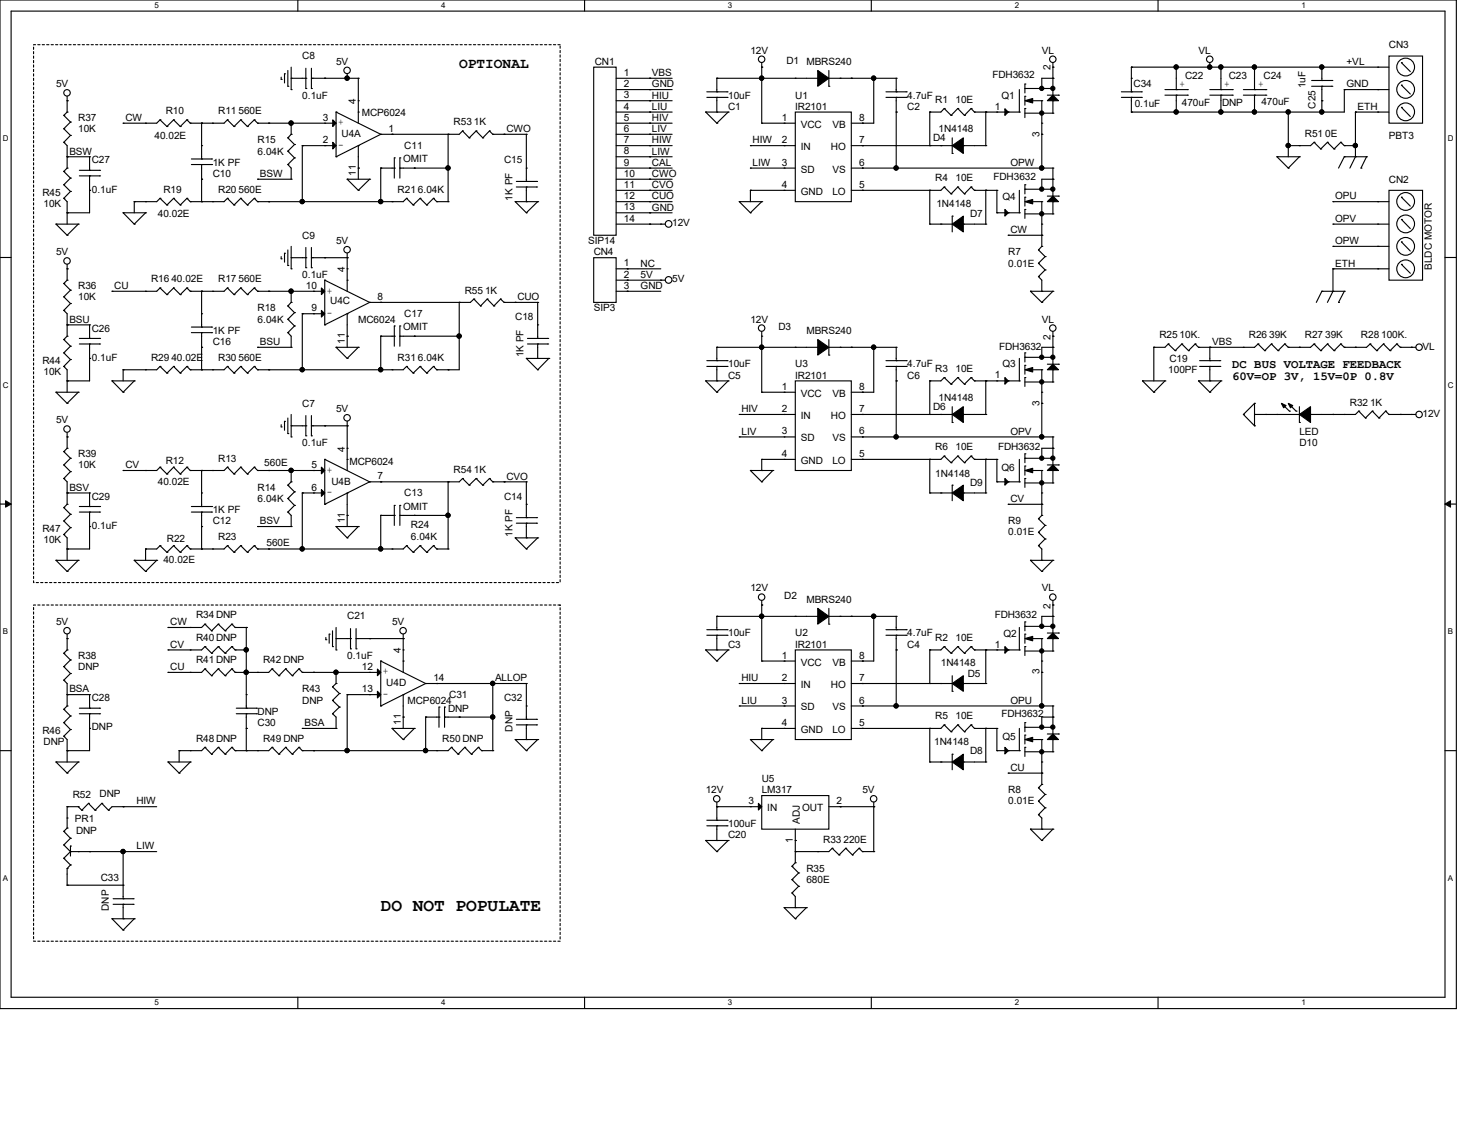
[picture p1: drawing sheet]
<svg xmlns="http://www.w3.org/2000/svg" width="279mm" height="216mm" viewBox="0 0 279 216" stroke-linecap="round" stroke-linejoin="round" font-family="sans-serif">
<defs><g id="words">
<text font-size="3.4" x="72.5" y="173.5">DO NOT POPULATE</text>
<text font-size="2.8" x="87.5" y="13">OPTIONAL</text>
<g font-size="2.3">
<text x="234.7" y="70.1">DC BUS VOLTAGE FEEDBACK</text>
<text x="234.7" y="72.3">60V=OP 3V, 15V=0P 0.8V</text>
</g>
<g font-size="1.9">
<text x="57.6" y="11.3">C8</text>
<text x="142.9" y="10.2">12V</text>
<text x="198.4" y="10.2">VL</text>
<text x="228.3" y="10.2">VL</text>
<text x="264.5" y="9.1">CN3</text>
<text x="10.7" y="16.6">5V</text>
<text x="64" y="12.4">5V</text>
<text x="113.3" y="12.4">CN1</text>
<text x="118.8" y="14.4">1</text>
<text x="118.8" y="16.6">2</text>
<text x="124.2" y="16.6">GND</text>
<text x="124.2" y="14.5">VBS</text>
<text x="149.8" y="12.2">D1</text>
<text x="153.6" y="12.4">MBRS240</text>
<text x="189" y="14.9">FDH3632</text>
<text x="200.1" y="13.4" transform="rotate(-90 200.1 13.4)">2</text>
<text x="215.9" y="16.6">C34</text>
<text x="224.7" y="16.6">+</text>
<text x="225.7" y="15.1">C22</text>
<text x="233.2" y="16.6">+</text>
<text x="234" y="15.1">C23</text>
<text x="239.6" y="16.6">+</text>
<text x="240.7" y="15.1">C24</text>
<text x="248.6" y="16.8" transform="rotate(-90 248.6 16.8)">1uF</text>
<text x="256.5" y="12.4">+VL</text>
<text x="256.5" y="16.6">GND</text>
<text x="14.9" y="23">R37</text>
<text x="23.9" y="23">CW</text>
<text x="31.6" y="21.7">R10</text>
<text x="41.6" y="21.7">R11 560E</text>
<text x="57.6" y="18.8">0.1uF</text>
<text x="61.5" y="23">3</text>
<text x="64.4" y="23.9">+</text>
<text x="67.8" y="19.9" transform="rotate(-90 67.8 19.9)">4</text>
<text x="68.9" y="22.1">MCP6024</text>
<text x="86.4" y="23.9">R53 1K</text>
<text x="118.8" y="18.7">3</text>
<text x="118.8" y="20.9">4</text>
<text x="118.8" y="23">5</text>
<text x="124.2" y="18.8">HIU</text>
<text x="124.2" y="20.9">LIU</text>
<text x="124.2" y="23">HIV</text>
<text x="138.7" y="20.9">C1</text>
<text x="138.7" y="18.8">10uF</text>
<text x="148.9" y="23">1</text>
<text x="151.5" y="18.8">U1</text>
<text x="151.5" y="20.9">IR2101</text>
<text x="163.6" y="23">8</text>
<text x="172.8" y="20.9">C2</text>
<text x="172.8" y="18.8">4.7uF</text>
<text x="178.1" y="19.6">R1</text>
<text x="182" y="19.6">10E</text>
<text x="189.5" y="20.9">1</text>
<text x="190.7" y="18.8">Q1</text>
<text x="216.1" y="20.4">0.1uF</text>
<text x="225.1" y="20.2">470uF</text>
<text x="232.8" y="20.2">DNP</text>
<text x="240.2" y="20">470uF</text>
<text x="250.5" y="20.7" transform="rotate(-90 250.5 20.7)">C25</text>
<text x="258.6" y="20.9">ETH</text>
<text x="13.2" y="29.4">BSW</text>
<text x="14.9" y="25.1">10K</text>
<text x="29.4" y="26.4">40.02E</text>
<text x="49.1" y="27.3">R15</text>
<text x="49.1" y="29.4">6.04K</text>
<text x="61.5" y="27.3">2</text>
<text x="64.4" y="28.2">-</text>
<text x="65.1" y="26">U4A</text>
<text x="74" y="25.1">1</text>
<text x="77" y="28.4">C11</text>
<text x="96.4" y="25.1">CWO</text>
<text x="118.8" y="25.1">6</text>
<text x="118.8" y="27.3">7</text>
<text x="118.8" y="29.4">8</text>
<text x="124.2" y="25.1">LIV</text>
<text x="124.2" y="27.3">HIW</text>
<text x="124.2" y="29.4">LIW</text>
<text x="143.3" y="27.3">HIW</text>
<text x="148.9" y="27.3">2</text>
<text x="152.5" y="24.3">VCC</text>
<text x="152.5" y="28.6">IN</text>
<text x="158.2" y="28.6">HO</text>
<text x="158.5" y="24.3">VB</text>
<text x="163.6" y="27.3">7</text>
<text x="177.7" y="26.8">D4</text>
<text x="178.8" y="25.1">1N4148</text>
<text x="198" y="26" transform="rotate(-90 198 26)">3</text>
<text x="248.5" y="26">R51 0E</text>
<text x="264.5" y="26.4">PBT3</text>
<text x="17.5" y="31.1">C27</text>
<text x="40.5" y="33.7">C10</text>
<text x="40.5" y="31.5">1K PF</text>
<text x="49.5" y="33.7">BSW</text>
<text x="67.8" y="33.4" transform="rotate(-90 67.8 33.4)">11</text>
<text x="76.8" y="30.9">OMIT</text>
<text x="96" y="31.1">C15</text>
<text x="118.8" y="31.5">9</text>
<text x="118.8" y="33.7">10</text>
<text x="118.8" y="35.8">11</text>
<text x="124.2" y="31.6">CAL</text>
<text x="124.2" y="33.7">CWO</text>
<text x="124.2" y="35.8">CVO</text>
<text x="143.3" y="31.6">LIW</text>
<text x="148.9" y="31.5">3</text>
<text x="148.9" y="35.8">4</text>
<text x="152.5" y="32.9">SD</text>
<text x="158.5" y="32.9">VS</text>
<text x="163.6" y="35.8">5</text>
<text x="163.6" y="31.5">6</text>
<text x="178.1" y="34.5">R4</text>
<text x="182" y="34.5">10E</text>
<text x="189.2" y="34.3">FDH3632</text>
<text x="192.4" y="31.6">OPW</text>
<text x="264.5" y="34.8">CN2</text>
<text x="8.1" y="37.3">R45</text>
<text x="8.3" y="39.5">10K</text>
<text x="17.5" y="36.7">0.1uF</text>
<text x="30.1" y="41.4">40.02E</text>
<text x="31.1" y="36.7">R19</text>
<text x="41.6" y="36.7">R20 560E</text>
<text x="75.7" y="36.7">R21 6.04K</text>
<text x="97.6" y="38.2" transform="rotate(-90 97.6 38.2)">1K PF</text>
<text x="118.8" y="37.9">12</text>
<text x="118.8" y="40">13</text>
<text x="124.2" y="38">CUO</text>
<text x="124.2" y="40.1">GND</text>
<text x="152.5" y="37.1">GND</text>
<text x="158.5" y="37.1">LO</text>
<text x="178.4" y="39.5">1N4148</text>
<text x="184.7" y="41.4">D7</text>
<text x="190.9" y="38.1">Q4</text>
<text x="254.3" y="38">OPU</text>
<text x="57.6" y="45.4">C9</text>
<text x="64" y="46.5">5V</text>
<text x="112" y="46.5">SIP14</text>
<text x="118.8" y="42.2">14</text>
<text x="128" y="43.1">12V</text>
<text x="192.4" y="44.4">CW</text>
<text x="254.3" y="42.2">OPV</text>
<text x="254.3" y="46.5">OPW</text>
<text x="10.7" y="48.6">5V</text>
<text x="28.8" y="53.7">R16 40.02E</text>
<text x="41.6" y="53.7">R17 560E</text>
<text x="57.6" y="52.9">0.1uF</text>
<text x="65.7" y="51.9" transform="rotate(-90 65.7 51.9)">4</text>
<text x="113.1" y="48.6">CN4</text>
<text x="118.8" y="50.7">1</text>
<text x="118.8" y="52.9">2</text>
<text x="122" y="50.8">NC</text>
<text x="122" y="52.9">5V</text>
<text x="128" y="53.7">5V</text>
<text x="192" y="48.6">R7</text>
<text x="192" y="50.8">0.01E</text>
<text x="254.3" y="50.8">ETH</text>
<text x="272.7" y="51.4" transform="rotate(-90 272.7 51.4)">BLDC MOTOR</text>
<text x="14.9" y="55">R36</text>
<text x="14.9" y="57.2">10K</text>
<text x="21.8" y="55">CU</text>
<text x="49.1" y="59.3">R18</text>
<text x="58.3" y="55">10</text>
<text x="59.3" y="59.3">9</text>
<text x="62.3" y="55.9">+</text>
<text x="62.9" y="57.8">U4C</text>
<text x="71.9" y="57.1">8</text>
<text x="88.5" y="55.9">R55 1K</text>
<text x="98.6" y="57.2">CUO</text>
<text x="113.1" y="59.3">SIP3</text>
<text x="118.8" y="55">3</text>
<text x="122" y="55">GND</text>
<text x="13.2" y="61.4">BSU</text>
<text x="17.5" y="63.1">C26</text>
<text x="40.5" y="65.7">C16</text>
<text x="40.5" y="63.5">1K PF</text>
<text x="49.1" y="61.4">6.04K</text>
<text x="49.5" y="65.7">BSU</text>
<text x="62.3" y="60.2">-</text>
<text x="65.7" y="65.4" transform="rotate(-90 65.7 65.4)">11</text>
<text x="68.2" y="61.4">MC6024</text>
<text x="76.8" y="62.9">OMIT</text>
<text x="77" y="60.4">C17</text>
<text x="98.1" y="61">C18</text>
<text x="142.9" y="61.4">12V</text>
<text x="148.3" y="62.9">D3</text>
<text x="153.6" y="63.5">MBRS240</text>
<text x="198.4" y="61.4">VL</text>
<text x="200.1" y="64.6" transform="rotate(-90 200.1 64.6)">2</text>
<text x="220.8" y="64.4">R25 10K.</text>
<text x="230.8" y="65.7">VBS</text>
<text x="237.9" y="64.4">R26 39K</text>
<text x="248.5" y="64.4">R27 39K</text>
<text x="259.2" y="64.4">R28 100K.</text>
<text x="8.1" y="69.3">R44</text>
<text x="8.3" y="71.5">10K</text>
<text x="17.5" y="68.7">0.1uF</text>
<text x="28.8" y="68.7">R29 40.02E</text>
<text x="41.6" y="68.7">R30 560E</text>
<text x="75.7" y="68.7">R31 6.04K</text>
<text x="99.7" y="68" transform="rotate(-90 99.7 68)">1K PF</text>
<text x="138.7" y="69.9">10uF</text>
<text x="151.5" y="69.9">U3</text>
<text x="172.8" y="69.9">4.7uF</text>
<text x="178.1" y="70.8">R3</text>
<text x="182" y="70.8">10E</text>
<text x="190.3" y="66.5">FDH3632</text>
<text x="190.9" y="69.9">Q3</text>
<text x="222.5" y="71">100PF</text>
<text x="222.7" y="68.9">C19</text>
<text x="270.9" y="66.5">VL</text>
<text x="57.6" y="77.4">C7</text>
<text x="138.7" y="72.1">C5</text>
<text x="148.9" y="74.2">1</text>
<text x="151.5" y="72.1">IR2101</text>
<text x="152.5" y="75.5">VCC</text>
<text x="158.5" y="75.5">VB</text>
<text x="163.6" y="74.2">8</text>
<text x="172.8" y="72.1">C6</text>
<text x="178.8" y="76.4">1N4148</text>
<text x="189.5" y="72.1">1</text>
<text x="198" y="77.2" transform="rotate(-90 198 77.2)">3</text>
<text x="257.1" y="77.2">R32 1K</text>
<text x="10.7" y="80.6">5V</text>
<text x="64" y="78.5">5V</text>
<text x="141.2" y="78.5">HIV</text>
<text x="141.2" y="82.8">LIV</text>
<text x="148.9" y="78.4">2</text>
<text x="148.9" y="82.7">3</text>
<text x="152.5" y="79.8">IN</text>
<text x="158.2" y="79.8">HO</text>
<text x="163.6" y="82.7">6</text>
<text x="163.6" y="78.4">7</text>
<text x="177.7" y="78.1">D6</text>
<text x="192.4" y="82.8">OPV</text>
<text x="247.5" y="82.8">LED</text>
<text x="270.9" y="79.3">12V</text>
<text x="14.9" y="87">R39</text>
<text x="14.9" y="89.2">10K</text>
<text x="23.9" y="89.2">CV</text>
<text x="31.6" y="88.3">R12</text>
<text x="41.6" y="87.9">R13</text>
<text x="50.3" y="88.7">560E</text>
<text x="57.6" y="84.9">0.1uF</text>
<text x="59.3" y="89.1">5</text>
<text x="65.7" y="86" transform="rotate(-90 65.7 86)">4</text>
<text x="66.5" y="88.5">MCP6024</text>
<text x="148.9" y="87">4</text>
<text x="152.5" y="84">SD</text>
<text x="152.5" y="88.3">GND</text>
<text x="158.5" y="88.3">LO</text>
<text x="158.5" y="84">VS</text>
<text x="163.6" y="87">5</text>
<text x="178.1" y="85.7">R6</text>
<text x="182" y="85.7">10E</text>
<text x="190.1" y="85.7">FDH3632</text>
<text x="190.7" y="89.6">Q6</text>
<text x="247.5" y="84.9">D10</text>
<text x="13.2" y="93.4">BSV</text>
<text x="17.5" y="95.1">C29</text>
<text x="30.1" y="92.4">40.02E</text>
<text x="49.1" y="93.4">R14</text>
<text x="49.1" y="95.5">6.04K</text>
<text x="59.3" y="93.4">6</text>
<text x="62.3" y="94.3">-</text>
<text x="62.3" y="90">+</text>
<text x="63.1" y="92.4">U4B</text>
<text x="71.9" y="91.3">7</text>
<text x="77" y="94.5">C13</text>
<text x="86.4" y="90">R54 1K</text>
<text x="96" y="95.1">C14</text>
<text x="96.4" y="91.3">CVO</text>
<text x="178.1" y="90.8">1N4148</text>
<text x="184.7" y="92.6">D9</text>
<text x="192.4" y="95.6">CV</text>
<text x="8.1" y="101.3">R47</text>
<text x="17.5" y="100.7">0.1uF</text>
<text x="40.5" y="99.8">C12</text>
<text x="40.5" y="97.7">1K PF</text>
<text x="49.5" y="99.8">BSV</text>
<text x="65.7" y="99.6" transform="rotate(-90 65.7 99.6)">11</text>
<text x="76.8" y="97">OMIT</text>
<text x="78.3" y="100.5">R24</text>
<text x="192" y="99.8">R9</text>
<text x="192" y="101.9">0.01E</text>
<text x="8.3" y="103.5">10K</text>
<text x="31.1" y="107.3">40.02E</text>
<text x="31.8" y="103.3">R22</text>
<text x="41.6" y="102.8">R23</text>
<text x="50.8" y="103.9">560E</text>
<text x="78.3" y="102.8">6.04K</text>
<text x="97.6" y="102.2" transform="rotate(-90 97.6 102.2)">1K PF</text>
<text x="142.9" y="112.6">12V</text>
<text x="198.4" y="112.6">VL</text>
<text x="10.7" y="119">5V</text>
<text x="32.4" y="119">CW</text>
<text x="37.3" y="117.7">R34 DNP</text>
<text x="66.1" y="117.9">C21</text>
<text x="74.7" y="119">5V</text>
<text x="149.4" y="114.1">D2</text>
<text x="153.6" y="114.8">MBRS240</text>
<text x="189.4" y="117.7">FDH3632</text>
<text x="200.1" y="115.9" transform="rotate(-90 200.1 115.9)">2</text>
<text x="14.9" y="125.4">R38</text>
<text x="32.4" y="123.3">CV</text>
<text x="37.3" y="122">R40 DNP</text>
<text x="66.1" y="125.4">0.1uF</text>
<text x="76.3" y="124.4" transform="rotate(-90 76.3 124.4)">4</text>
<text x="138.7" y="123.3">C3</text>
<text x="138.7" y="121.2">10uF</text>
<text x="148.9" y="125.4">1</text>
<text x="151.5" y="121.2">U2</text>
<text x="151.5" y="123.3">IR2101</text>
<text x="163.6" y="125.4">8</text>
<text x="172.8" y="123.3">C4</text>
<text x="172.8" y="121.2">4.7uF</text>
<text x="178.1" y="122">R2</text>
<text x="182" y="122">10E</text>
<text x="189.5" y="123.3">1</text>
<text x="191.1" y="121.4">Q2</text>
<text x="13.2" y="131.8">BSA</text>
<text x="14.9" y="127.6">DNP</text>
<text x="32.4" y="127.6">CU</text>
<text x="37.3" y="126.3">R41 DNP</text>
<text x="50.1" y="126.3">R42 DNP</text>
<text x="57.6" y="131.8">R43</text>
<text x="68.9" y="127.6">12</text>
<text x="68.9" y="131.8">13</text>
<text x="72.9" y="128.4">+</text>
<text x="73.6" y="130.6">U4D</text>
<text x="82.6" y="129.7">14</text>
<text x="94.3" y="129.7">ALLOP</text>
<text x="141.2" y="129.7">HIU</text>
<text x="148.9" y="129.7">2</text>
<text x="152.5" y="126.7">VCC</text>
<text x="152.5" y="131">IN</text>
<text x="158.2" y="131">HO</text>
<text x="158.5" y="126.7">VB</text>
<text x="163.6" y="129.7">7</text>
<text x="179.2" y="126.7">1N4148</text>
<text x="184.3" y="128.8">D5</text>
<text x="198" y="128.4" transform="rotate(-90 198 128.4)">3</text>
<text x="17.5" y="133.5">C28</text>
<text x="49.1" y="136.1">DNP</text>
<text x="57.6" y="133.9">DNP</text>
<text x="72.9" y="132.7">-</text>
<text x="77.6" y="133.9">MCP6024</text>
<text x="85.3" y="135.5">DNP</text>
<text x="85.6" y="132.9">C31</text>
<text x="96" y="133.5">C32</text>
<text x="141.2" y="134">LIU</text>
<text x="148.9" y="133.9">3</text>
<text x="152.5" y="135.3">SD</text>
<text x="158.5" y="135.3">VS</text>
<text x="163.6" y="133.9">6</text>
<text x="178.1" y="137">R5</text>
<text x="182" y="137">10E</text>
<text x="190.7" y="136.5">FDH3632</text>
<text x="192.4" y="134">OPU</text>
<text x="8.1" y="139.7">R46</text>
<text x="8.3" y="141.9">DNP</text>
<text x="17.5" y="139.1">DNP</text>
<text x="37.3" y="141.2">R48 DNP</text>
<text x="49.1" y="138.2">C30</text>
<text x="50.1" y="141.2">R49 DNP</text>
<text x="58" y="138.3">BSA</text>
<text x="76.3" y="138" transform="rotate(-90 76.3 138)">11</text>
<text x="84.2" y="141.2">R50 DNP</text>
<text x="97.6" y="139.3" transform="rotate(-90 97.6 139.3)">DNP</text>
<text x="148.9" y="138.2">4</text>
<text x="152.5" y="139.5">GND</text>
<text x="158.5" y="139.5">LO</text>
<text x="163.6" y="138.2">5</text>
<text x="177.9" y="141.9">1N4148</text>
<text x="184.7" y="143.6">D8</text>
<text x="190.9" y="140.8">Q5</text>
<text x="145.1" y="148.9">U5</text>
<text x="192.4" y="146.8">CU</text>
<text x="13.8" y="151.9">R52</text>
<text x="19" y="151.7">DNP</text>
<text x="26" y="153.2">HIW</text>
<text x="134.4" y="151">12V</text>
<text x="142.5" y="153.1">3</text>
<text x="145.1" y="151">LM317</text>
<text x="146.1" y="154.4">IN</text>
<text x="152.8" y="154.4">OUT</text>
<text x="159.3" y="153.1">2</text>
<text x="164.3" y="151">5V</text>
<text x="192" y="151">R8</text>
<text x="192" y="153.2">0.01E</text>
<text x="14.3" y="156.6">PR1</text>
<text x="14.5" y="158.7">DNP</text>
<text x="26" y="161.7">LIW</text>
<text x="138.7" y="159.6">C20</text>
<text x="138.7" y="157.4">100uF</text>
<text x="151" y="160.4" transform="rotate(-90 151 160.4)">1</text>
<text x="152.4" y="156.8" transform="rotate(-90 152.4 156.8)">ADJ</text>
<text x="156.8" y="160.4">R33 220E</text>
<text x="19.2" y="167.7">C33</text>
<text x="153.6" y="165.9">R35</text>
<text x="20.7" y="173.4" transform="rotate(-90 20.7 173.4)">DNP</text>
<text x="153.6" y="168.1">680E</text>
</g>
<g font-size="1.5">
<text x="29.4" y="1.6">5</text>
<text x="84" y="1.6">4</text>
<text x="138.6" y="1.6">3</text>
<text x="193.3" y="1.6">2</text>
<text x="247.9" y="1.6">1</text>
<text x=".6" y="26.9">D</text>
<text x="275.8" y="26.9">D</text>
<text x=".6" y="73.8">C</text>
<text x="275.8" y="73.8">C</text>
<text x=".6" y="120.8">B</text>
<text x="275.8" y="120.8">B</text>
<text x=".6" y="167.7">A</text>
<text x="275.8" y="167.7">A</text>
<text x="29.4" y="191.4">5</text>
<text x="84" y="191.4">4</text>
<text x="138.6" y="191.4">3</text>
<text x="193.3" y="191.4">2</text>
<text x="247.9" y="191.4">1</text>
</g>
</g></defs>
<path d="M0 0h277.4v192h-277.4zM2.1 2.1h273.1v187.8h-273.1z" fill="none" stroke="#000" stroke-width=".21"/>
<g fill="#fff">
<path d="M29.4 .2h.8v1.7h-.8z"/>
<path d="M29.4 190.1h.8v1.7h-.8z"/>
</g>
<path d="M56.7 0v2.1M56.7 189.9v2.1" fill="none" stroke="#000" stroke-width=".21"/>
<g fill="#fff">
<path d="M84 .2h.8v1.7h-.8z"/>
<path d="M84 190.1h.8v1.7h-.8z"/>
</g>
<path d="M111.3 0v2.1M111.3 189.9v2.1" fill="none" stroke="#000" stroke-width=".21"/>
<g fill="#fff">
<path d="M138.6 .2h.8v1.7h-.8z"/>
<path d="M138.6 190.1h.8v1.7h-.8z"/>
</g>
<path d="M165.9 0v2.1M165.9 189.9v2.1" fill="none" stroke="#000" stroke-width=".21"/>
<g fill="#fff">
<path d="M193.3 .2h.8v1.7h-.8z"/>
<path d="M193.3 190.1h.8v1.7h-.8z"/>
</g>
<path d="M220.6 0v2.1M220.6 189.9v2.1" fill="none" stroke="#000" stroke-width=".21"/>
<g fill="#fff">
<path d="M247.9 .2h.8v1.7h-.8z"/>
<path d="M247.9 190.1h.8v1.7h-.8z"/>
<path d="M.6 25.6h1v1.7h-1z"/>
<path d="M275.8 25.6h1v1.7h-1z"/>
<path d="M.6 72.5h1v1.7h-1z"/>
<path d="M275.8 72.5h1v1.7h-1z"/>
</g>
<path d="M0 49h2.1M275.2 49h2.1" fill="none" stroke="#000" stroke-width=".21"/>
<g fill="#fff">
<path d="M.6 119.4h.9v1.7h-.9z"/>
<path d="M275.8 119.4h.9v1.7h-.9z"/>
</g>
<path d="M0 96h2.1M275.2 96h2.1" fill="none" stroke="#000" stroke-width=".21"/>
<path d="M1.1 95.3l1 .7-1 .6zM275.2 96l1.1-.7v1.3z" fill="#000" stroke="#000" stroke-width=".19"/>
<g fill="#fff">
<path d="M.6 166.4h.9v1.7h-.9z"/>
<path d="M275.8 166.4h.9v1.7h-.9z"/>
</g>
<g fill="none" stroke="#000" stroke-width=".21">
<path d="M12.8 19.2h.1M12.8 18.3v3M53.6 15.1h.1M53.6 14.7v.4M54.2 14.1h.1M54.2 14.1v1.7M54.8 16.4h.1M54.8 13.4v3M55.5 17.1h.1M55.5 14.9h.1M55.5 14.9h2.8M55.5 12.8v4.3"/>
<path d="M58.3 16.8h.1M58.3 14.9h.1M58.3 13v3.8M59.3 14.9h.1M59.3 16.8h.1M59.3 14.9h8.9M59.3 13v3.8M61.8 14.9h.1M66.1 14.9h.1M66.1 14.1v.8M68.2 14.9h.1M68.2 19.2h.1"/>
<path d="M68.2 14.9v8.6M113.1 12.8h4.2v32h-4.2zM117.3 14.9h10.7M117.3 17.1h10.7M117.3 19.2h10.7M123.7 17.1h.1M123.7 19.2h.1M123.7 14.9h.1M134.6 18.5h3.9M134.6 17.5h3.9M136.5 14.9h.1M136.5 17.5h.1"/>
<path d="M136.5 18.5h.1M136.5 14.9h19.2M136.5 14.9v2.6M136.5 18.5v2.8M138.5 18.5h.1M138.5 17.5h.1M145.1 14.9h.1M145.1 12.8h.1M145.1 11.9v11.6M151.5 14.9h.1M155.7 14.9h.1M157.9 16.4h.1"/>
<path d="M157.9 14.9h12.8M157.9 13.4v3M160 14.9h.1M162.1 14.9h.1M166.4 14.9h.1M166.4 14.9v8.6h-4.3M168.7 18.5h3.9M168.7 17.5h3.9M170.7 17.5h.1M170.7 18.5h.1M170.7 14.9h.1M170.7 14.9v2.6"/>
<path d="M170.7 18.5v13.5M172.6 18.5h.1M172.6 17.5h.1M194.1 17.1v4.2M195.2 18.3h.1M195.2 16h.1M195.2 16.8h.1M195.2 16v1.7M195.2 18.3v1.7M195.2 16.8h5.3M196.3 19.2h2.1M198.4 16.8h.1"/>
<path d="M198.4 19.2h.1M198.4 19.2v12.8M199.5 18.1h2.1M200.5 12.8h.1M200.5 19.2h.1M200.5 16.8h.1M200.5 14.9h.1M200.5 14.9h-2.1v1.9M200.5 11.9v6.2M200.5 19.2v2.3M201.6 18.1h.1M213.6 18.5h3.8"/>
<path d="M213.6 17.5h3.8M215.5 12.8h.1M215.5 17.5h.1M215.5 18.5h.1M215.5 14.9h.1M215.5 12.8h49M215.5 12.8v4.7M215.5 18.5v2.8M217.4 18.5h.1M217.4 17.5h.1M221.9 17.1h4.2M221.9 18.1h4.2"/>
<path d="M224 12.8h.1M224 17.1h.1M224 18.1h.1M224 12.8v4.3M224 18.1v3.2M226.1 17.1h.1M226.1 18.1h.1M230.4 12.8h.1M230.4 17.1h4.3M230.4 11.9v.9M230.4 18.1h4.3M232.5 12.8h.1"/>
<path d="M232.5 17.1h.1M232.5 18.1h.1M232.5 12.8v4.3M232.5 18.1v3.2M234.7 17.1h.1M234.7 18.1h.1M236.8 17.1h4.3M236.8 18.1h4.3M238.9 12.8h.1M238.9 17.1h.1M238.9 18.1h.1M238.9 12.8v4.3"/>
<path d="M238.9 18.1v3.2M241.1 17.1h.1M241.1 18.1h.1M249.8 16.4h3.9M249.8 15.3h3.9M251.8 19.2h.1M251.8 12.8h.1M251.8 15.3h.1M251.8 16.4h.1M251.8 12.8v2.5M251.8 16.4v4.9M253.7 16.4h.1"/>
<path d="M253.7 15.3h.1M256 17.1h.1M256 17.1v4.2h-40.5M256 17.1h8.5M262.4 17.1h.1M262.4 12.8h.1M264.5 10.7h6.4v12.8h-6.4zM266.9 16.2h.1M266.9 11.9h.1M266.9 16.2l1.7 1.7M266.9 11.9l1.7 1.7M12.1 37.8h.1"/>
<path d="M12.1 35.2h.1M12.1 32.6h.1M12.1 27.1h.1M12.1 24.5h.1M12.1 22h.1M12.1 27.1l.7 .6v4.3M12.1 37.8l.7 .6v4.3M12.1 35.2l1.3 1.2M12.1 32.6l1.3 1.3M12.1 24.5l1.3 1.3M12.1 22l1.3 1.2M12.8 29.8h.1"/>
<path d="M12.8 32h.1M12.8 21.3h.1M12.8 29.8h4.3M12.8 32l-.7 .6M12.8 21.3l-.7 .7M13.4 36.4h.1M13.4 33.9h.1M13.4 25.8h.1M13.4 23.2h.1M13.4 36.4l-1.3 1.4M13.4 33.9l-1.3 1.3M13.4 25.8l-1.3 1.3"/>
<path d="M13.4 23.2l-1.3 1.3M15.1 33.5h3.9M15.1 32.4h3.9M17.1 36.2h.1M17.1 32.4h.1M17.1 33.5h.1M17.1 29.8h.1M17.1 29.8v2.6M17.1 33.5v7h-4.3M19 33.5h.1M19 32.4h.1M23.5 23.5h.1"/>
<path d="M25.6 38.4h.1M25.6 38.4v2.1M27.7 38.4h.1M27.7 23.5h.1M30.5 37.8h.1M30.5 22.8h.1M30.5 37.8l-.7 .6h-4.2M30.5 22.8l-.7 .7h-6.3M30.5 37.8l1.3 1.2M30.5 22.8l1.3 1.3M31.8 39h.1M31.8 24.1h.1"/>
<path d="M33.1 37.8h.1M33.1 22.8h.1M33.1 37.8l-1.3 1.2M33.1 37.8l1.2 1.2M33.1 22.8l-1.3 1.3M33.1 22.8l1.2 1.3M34.3 39h.1M34.3 24.1h.1M35.6 37.8h.1M35.6 22.8h.1M35.6 37.8l.6 .6M35.6 37.8l-1.3 1.2"/>
<path d="M35.6 22.8l-1.3 1.3M35.6 22.8l.6 .7M36.2 38.4h.1M36.2 23.5h.1M36.4 31.3h3.9M36.4 30.3h3.9M38.4 34.1h.1M38.4 23.5h.1M38.4 38.4h.1M38.4 30.3h.1M38.4 31.3h.1M38.4 27.7h.1"/>
<path d="M38.4 23.5v6.8M38.4 31.3v7.1M40.3 31.3h.1M40.3 30.3h.1M40.5 38.4h.1M40.5 23.5h.1M43.3 37.8h.1M43.3 22.8h.1M43.3 37.8l-.6 .6h-6.5M43.3 22.8l-.6 .7h-6.5M43.3 37.8l1.3 1.2M43.3 22.8l1.3 1.3"/>
<path d="M44.6 39h.1M44.6 24.1h.1M45.8 37.8h.1M45.8 22.8h.1M45.8 37.8l-1.2 1.2M45.8 37.8l1.3 1.2M45.8 22.8l-1.2 1.3M45.8 22.8l1.3 1.3M47.1 39h.1M47.1 24.1h.1M48.4 37.8h.1M48.4 22.8h.1"/>
<path d="M48.4 37.8l-1.3 1.2M48.4 37.8l.7 .6M48.4 22.8l-1.3 1.3M48.4 22.8l.7 .7M49.1 34.1h.1M49.1 38.4h.1M49.1 23.5h.1M49.1 23.5h14.9M49.1 34.1h6.4M51.2 23.5h.1M51.2 38.4h.1M54.8 31.3h.1"/>
<path d="M54.8 28.8h.1M54.8 26.2h.1M54.8 31.3l.7 .7v2.1M54.8 28.8l1.3 1.3M54.8 26.2l1.3 1.3M55.5 23.5h.1M55.5 25.6h.1M55.5 34.1h.1M55.5 23.5v2.1M55.5 25.6l-.7 .6M56.1 30.1h.1M56.1 27.5h.1"/>
<path d="M56.1 27.5l-1.3 1.3M56.1 30.1l-1.3 1.2M57.6 27.7h.1M57.6 38.4h.1M57.6 27.7v10.7M57.6 27.7h6.4M61.8 23.5h.1M61.8 27.7h.1M64 21.3h.1M64 29.8h.1M64 21.3v8.5M64 21.3l8.5 4.3"/>
<path d="M66.1 34.1h.1M66.1 34.1h4.3M66.1 34.1l2.1 2.1M68.2 32h.1M68.2 36.2h.1M68.2 21.3h.1M68.2 27.7h.1M68.2 27.7v6.4M70.4 34.1h.1M70.4 34.1l-2.2 2.1M72.5 38.4h.1M72.5 32h.1"/>
<path d="M72.5 25.6h.1M72.5 32v6.4M72.5 32h2.6M72.5 25.6l-8.5 4.2M74.7 25.6h.1M74.7 38.4h.1M75.1 32h.1M75.1 30.1h.1M75.1 30.1v3.8M76.2 30.1h.1M76.2 32h.1M76.2 32h9.1"/>
<path d="M76.2 30.1v3.8M77.4 37.8h.1M77.4 37.8l-.6 .6h-27.7M77.4 37.8l1.3 1.2M78.7 39h.1M78.9 32h.1M80 37.8h.1M80 37.8l-1.3 1.2M80 37.8l1.3 1.2M81.3 39h.1M82.5 37.8h.1M82.5 37.8l-1.2 1.2"/>
<path d="M82.5 37.8l.7 .6M83.2 38.4h.1M83.2 38.4h2.1M85.3 32h.1M85.3 25.6h.1M85.3 38.4h.1M85.3 25.6v12.8M88.1 24.9h.1M88.1 24.9l-.6 .7h-15M88.1 24.9l1.3 1.3M89.4 26.2h.1M90.7 24.9h.1"/>
<path d="M90.7 24.9l-1.3 1.3M90.7 24.9l1.2 1.3M91.9 26.2h.1M93.2 24.9h.1M93.2 24.9l-1.3 1.3M93.2 24.9l.7 .7M93.9 25.6h.1M93.9 25.6h6.3M96 25.6h.1M98.1 38.4h.1M98.1 38.4h4.3M98.1 38.4l2.1 2.1"/>
<path d="M98.3 35.6h3.9M98.3 34.5h3.9M100.2 25.6h.1M100.2 34.5h.1M100.2 35.6h.1M100.2 32h.1M100.2 38.4h.1M100.2 25.6v8.9M100.2 35.6v2.8M102.2 35.6h.1M102.2 34.5h.1M102.4 38.4h.1"/>
<path d="M102.4 38.4l-2.2 2.1M117.3 38.4h10.7M117.3 23.5h10.7M117.3 29.8h10.7M117.3 34.1h10.7M117.3 32h10.7M117.3 21.3h10.7M117.3 36.2h10.7M117.3 27.7h10.7M117.3 25.6h10.7M123.7 21.3h.1M123.7 23.5h.1"/>
<path d="M123.7 25.6h.1M123.7 27.7h.1M123.7 29.8h.1M123.7 32h.1M123.7 34.1h.1M123.7 36.2h.1M123.7 38.4h.1M134.4 21.3h.1M134.4 21.3h4.3M134.4 21.3l2.1 2.2M136.5 23.5h.1M136.5 21.3h.1"/>
<path d="M138.7 21.3h.1M138.7 21.3l-2.2 2.2M140.8 38.4h.1M140.8 38.4h4.3M140.8 38.4l2.1 2.1M142.9 36.2h.1M142.9 27.7h.1M142.9 32h.1M142.9 32h8.6M142.9 36.2h8.6M142.9 27.7h8.6M142.9 36.2v2.2"/>
<path d="M145.1 23.5h.1M145.1 38.4h.1M145.1 23.5h6.4M145.1 38.4l-2.2 2.1M149.4 23.5h.1M149.4 27.7h.1M149.4 32h.1M149.4 36.2h.1M151.5 21.3h10.6v17.1h-10.6zM162.1 32h38.4M162.1 27.7h19.3M164.3 23.5h.1"/>
<path d="M164.3 32h.1M164.3 27.7h.1M164.3 36.2h.1M170.7 21.3h.1M170.7 32h.1M177.1 21.3h.1M177.1 36.2h.1M177.1 27.7h.1M177.1 21.3v6.4M177.1 36.2v6.5M179.2 27.7h.1M179.8 35.6h.1"/>
<path d="M179.8 20.7h.1M179.8 20.7l-.6 .6h-2.1M179.8 35.6l-.6 .6h-17.1M179.8 35.6l1.3 1.3M179.8 20.7l1.3 1.3M181.1 36.9h.1M181.1 22h.1M181.4 29.2h.1M181.4 26.2v3M182.4 35.6h.1M182.4 20.7h.1M182.4 35.6l-1.3 1.3"/>
<path d="M182.4 35.6l1.3 1.3M182.4 20.7l-1.3 1.3M182.4 20.7l1.3 1.3M183.5 27.7h.1M183.5 27.7h4.2M183.7 36.9h.1M183.7 22h.1M185 35.6h.1M185 20.7h.1M185 35.6l-1.3 1.3M185 35.6l.6 .6M185 20.7l-1.3 1.3"/>
<path d="M185 20.7l.6 .6M185.6 36.2h.1M185.6 21.3h.1M185.6 21.3h8.5M185.6 36.2h4.3M187.7 21.3h.1M187.7 36.2h.1M187.7 27.7h.1M187.7 21.3v6.4M187.7 36.2v6.5M189.9 36.2h.1M189.9 21.3h.1"/>
<path d="M189.9 36.2v4.3M192 21.3h.1M194.1 21.3h.1M194.1 36.2v4.3M195.2 39.9h.1M195.2 37.5h.1M195.2 35.2h.1M195.2 36h.1M195.2 20.7h.1M195.2 20.7v1.7M195.2 35.2v1.7M195.2 37.5v1.7"/>
<path d="M195.2 39.9v1.7M195.2 36h5.3M195.2 21.5h5.3M196.3 38.4h2.1M198.4 25.6h.1M198.4 32h.1M198.4 36h.1M198.4 38.4h.1M198.4 23.5h.1M198.4 38.4v8.5M199.5 37.3h2.1M200.5 38.4h.1"/>
<path d="M200.5 36h.1M200.5 34.1h.1M200.5 32h.1M200.5 21.5h.1M200.5 34.1h-2.1v1.9M200.5 32v5.3M200.5 38.4v2.3M201.6 37.3h.1M215.5 21.3h.1M224 21.3h.1M232.5 21.3h.1M238.9 21.3h.1"/>
<path d="M243.2 29.8h.1M243.2 29.8h4.3M243.2 29.8l2.2 2.2M245.4 21.3h.1M245.4 27.7h.1M245.4 32h.1M245.4 21.3v8.5M247.5 29.8h.1M247.5 27.7h.1M247.5 29.8l-2.1 2.2M250.3 27.1h.1M250.3 27.1l-.7 .6h-4.2"/>
<path d="M250.3 27.1l1.2 1.3M251.5 28.4h.1M251.8 21.3h.1M252.8 27.1h.1M252.8 27.1l-1.3 1.3M252.8 27.1l1.3 1.3M253.9 38.4h.1M253.9 38.4h10.6M254.1 28.4h.1M255.4 27.1h.1M255.4 27.1l-1.3 1.3M255.4 27.1l.6 .6"/>
<path d="M256 29.8h.1M256 27.7h.1M256 29.8h4.3M256 27.7h2.1M256 29.8l-1.1 2.2M258.1 21.3h.1M258.1 27.7h.1M258.1 29.8h.1M258.1 21.3h6.4M258.1 21.3v8.5M258.1 29.8l-1 2.2M259.2 32h.1"/>
<path d="M260.3 29.8h.1M260.3 29.8l-1.1 2.2M262.4 38.4h.1M262.4 21.3h.1M264.5 36.2h6.4v17.1h-6.4zM266.9 37.5h.1M266.9 20.4h.1M266.9 37.5l1.7 1.7M266.9 20.4l1.7 1.8M10.7 42.7h.1M10.7 42.7h4.2M10.7 42.7l2.1 2.1"/>
<path d="M12.1 59.1h.1M12.1 56.5h.1M12.1 54h.1M12.1 59.1l.7 .6v4.3M12.1 56.5l1.3 1.3M12.1 54l1.3 1.2M12.8 40.5h.1M12.8 51.2h.1M12.8 44.8h.1M12.8 53.3h.1M12.8 50.3v3M12.8 53.3l-.7 .7"/>
<path d="M13.4 57.8h.1M13.4 55.2h.1M13.4 57.8l-1.3 1.3M13.4 55.2l-1.3 1.3M14.9 42.7h.1M14.9 42.7l-2.1 2.1M21.3 55.5h.1M23.5 40.5h.1M23.5 40.5h4.2M23.5 40.5l2.1 2.2M25.6 42.7h.1M27.7 40.5h.1"/>
<path d="M27.7 55.5h.1M27.7 40.5l-2.1 2.2M30.5 54.8h.1M30.5 54.8l-.7 .7h-8.5M30.5 54.8l1.3 1.3M31.8 56.1h.1M33.1 54.8h.1M33.1 54.8l-1.3 1.3M33.1 54.8l1.2 1.3M34.3 56.1h.1M35.6 54.8h.1M35.6 54.8l-1.3 1.3"/>
<path d="M35.6 54.8l.6 .7M36.2 55.5h.1M38.4 55.5h.1M38.4 59.7h.1M38.4 55.5v6.8M40.5 55.5h.1M43.3 54.8h.1M43.3 54.8l-.6 .7h-6.5M43.3 54.8l1.3 1.3M44.6 56.1h.1M45.8 54.8h.1M45.8 54.8l-1.2 1.3"/>
<path d="M45.8 54.8l1.3 1.3M47.1 56.1h.1M48.4 54.8h.1M48.4 54.8l-1.3 1.3M48.4 54.8l.7 .7M49.1 55.5h.1M49.1 55.5h12.7M51.2 55.5h.1M53.6 49.3h.1M53.6 48.9v.4M54.2 48.2h.1M54.2 48.2v1.7"/>
<path d="M54.8 50.5h.1M54.8 58.3h.1M54.8 47.6v2.9M54.8 58.3l1.3 1.2M55.5 55.5h.1M55.5 51.2h.1M55.5 49.1h.1M55.5 57.6h.1M55.5 49.1h2.8M55.5 46.9v4.3M55.5 55.5v2.1M55.5 57.6l-.7 .7"/>
<path d="M56.1 59.5h.1M56.1 59.5l-1.3 1.3M57.6 59.7h.1M57.6 59.7v10.7M57.6 59.7h4.2M58.3 51h.1M58.3 49.1h.1M58.3 47.1v3.9M59.3 49.1h.1M59.3 51h.1M59.3 49.1h6.8M59.3 47.1v3.9"/>
<path d="M59.7 55.5h.1M59.7 59.7h.1M61.8 49.1h.1M61.8 53.3h.1M61.8 53.3l8.6 4.3M61.8 53.3v8.5M66.1 49.1h.1M66.1 53.3h.1M66.1 59.7h.1M66.1 51.2h.1M66.1 48.2v7.3M66.1 59.7v6.4"/>
<path d="M70.4 57.6h.1M70.4 57.6l-8.6 4.2M72.5 57.6h.1M87.5 57.6h.1M87.5 57.6v12.8h-4.3M90.3 56.9h.1M90.3 56.9l-.7 .7h-19.2M90.3 56.9l1.2 1.4M91.5 58.3h.1M92.8 56.9h.1M92.8 56.9l-1.3 1.4M92.8 56.9l1.3 1.4"/>
<path d="M94.1 58.3h.1M95.3 56.9h.1M95.3 56.9l-1.2 1.4M95.3 56.9l.7 .7M96 57.6h.1M96 57.6h6.4M98.1 57.6h.1M100.2 40.5h.1M102.4 57.6h.1M102.4 57.6v6.8M113.1 49.1h4.2v8.5h-4.2zM117.3 55.5h8.6"/>
<path d="M117.3 42.7h9.4M117.3 51.2h8.6M117.3 40.5h10.7M117.3 53.3h9.4M119.5 51.2h.1M119.5 53.3h.1M119.5 55.5h.1M123.7 40.5h.1M123.7 42.7h.1M125.9 42.7h.1M125.9 53.3h.1M142.9 40.5h.1"/>
<path d="M177.1 42.7h.1M177.1 42.7h4.3M179.2 42.7h.1M181.4 41.1h.1M181.4 41.1v3.1M183.5 42.7h.1M183.5 42.7h4.2M187.7 42.7h.1M189.9 40.5h.1M189.9 40.5h4.2M192 44.8h.1M192 40.5h.1"/>
<path d="M192 44.8h6.4M194.1 40.5h.1M195.2 40.7h5.3M196.3 55.5h.1M196.3 55.5h4.2M196.3 55.5l2.1 2.1M197.8 52.7h.1M197.8 50.1h.1M197.8 47.6h.1M197.8 52.7l.6 .6v2.2M197.8 50.1l1.3 1.3M197.8 47.6l1.3 1.3"/>
<path d="M198.4 57.6h.1M198.4 42.7h.1M198.4 44.8h.1M198.4 46.9h.1M198.4 55.5h.1M198.4 46.9l-.6 .7M199.1 51.4h.1M199.1 48.9h.1M199.1 51.4l-1.3 1.3M199.1 48.9l-1.3 1.2M200.5 55.5h.1M200.5 40.7h.1"/>
<path d="M200.5 55.5l-2.1 2.1M251.8 55.5h.1M251.8 55.5h4.2M251.8 55.5l-1.1 2.1M253.9 42.7h.1M253.9 46.9h.1M253.9 51.2h.1M253.9 55.5h.1M253.9 42.7h10.6M253.9 46.9h10.6M253.9 51.2h10.6M253.9 51.2v4.3"/>
<path d="M253.9 55.5l-1.1 2.1M254.9 57.6h.1M256 55.5h.1M256 55.5l-1.1 2.1M262.4 51.2h.1M262.4 46.9h.1M262.4 42.7h.1M266.9 50.3h.1M266.9 46.1h.1M266.9 41.8h.1M266.9 50.3l1.7 1.7M266.9 46.1l1.7 1.7"/>
<path d="M266.9 41.8l1.7 1.7M10.7 74.7h.1M10.7 74.7h4.2M10.7 74.7l2.1 2.1M12.1 69.8h.1M12.1 67.2h.1M12.1 64.6h.1M12.1 69.8l.7 .6v4.3M12.1 67.2l1.3 1.3M12.1 64.6l1.3 1.3M12.8 72.5h.1M12.8 61.8h.1"/>
<path d="M12.8 76.8h.1M12.8 64h.1M12.8 61.8h4.3M12.8 64l-.7 .6M13.4 68.5h.1M13.4 65.9h.1M13.4 68.5l-1.3 1.3M13.4 65.9l-1.3 1.3M14.9 74.7h.1M14.9 74.7l-2.1 2.1M15.1 65.5h3.9M15.1 64.4h3.9"/>
<path d="M17.1 68.2h.1M17.1 64.4h.1M17.1 65.5h.1M17.1 61.8h.1M17.1 61.8v2.6M17.1 65.5v7h-4.3M19 65.5h.1M19 64.4h.1M21.3 72.5h.1M21.3 72.5h4.3M21.3 72.5l2.2 2.2M23.5 70.4h.1"/>
<path d="M23.5 74.7h.1M23.5 70.4v2.1M25.6 72.5h.1M25.6 72.5l-2.1 2.2M27.7 70.4h.1M30.5 69.8h.1M30.5 69.8l-.7 .6h-6.3M30.5 69.8l1.3 1.2M31.8 71h.1M33.1 69.8h.1M33.1 69.8l-1.3 1.2M33.1 69.8l1.2 1.2"/>
<path d="M34.3 71h.1M35.6 69.8h.1M35.6 69.8l-1.3 1.2M35.6 69.8l.6 .6M36.2 70.4h.1M36.4 63.3h3.9M36.4 62.3h3.9M38.4 66.1h.1M38.4 70.4h.1M38.4 62.3h.1M38.4 63.3h.1M38.4 63.3v7.1"/>
<path d="M40.3 63.3h.1M40.3 62.3h.1M40.5 70.4h.1M43.3 69.8h.1M43.3 69.8l-.6 .6h-6.5M43.3 69.8l1.3 1.2M44.6 71h.1M45.8 69.8h.1M45.8 69.8l-1.2 1.2M45.8 69.8l1.3 1.2M47.1 71h.1M48.4 69.8h.1"/>
<path d="M48.4 69.8l-1.3 1.2M48.4 69.8l.7 .6M49.1 66.1h.1M49.1 70.4h.1M49.1 66.1h6.4M51.2 70.4h.1M54.8 63.3h.1M54.8 60.8h.1M54.8 63.3l.7 .7v2.1M54.8 79.6v2.9M54.8 60.8l1.3 1.3M55.5 66.1h.1"/>
<path d="M55.5 78.9v4.3M56.1 62.1h.1M56.1 62.1l-1.3 1.2M57.6 70.4h.1M58.3 79.1v3.9M59.3 79.1v3.9M61.8 61.8h.1M64 66.1h.1M64 66.1h4.2M64 66.1l2.1 2.1M66.1 64h.1M66.1 68.2h.1"/>
<path d="M68.2 66.1h.1M68.2 66.1l-2.1 2.1M72.5 64h.1M72.5 70.4h.1M72.5 64v6.4M72.5 64h2.6M74.7 70.4h.1M75.1 64h.1M75.1 62.1h.1M75.1 62.1v3.8M76.2 62.1h.1M76.2 64h.1"/>
<path d="M76.2 64h11.3M76.2 62.1v3.8M77.4 69.8h.1M77.4 69.8l-.6 .6h-27.7M77.4 69.8l1.3 1.2M78.7 71h.1M78.9 64h.1M80 69.8h.1M80 69.8l-1.3 1.2M80 69.8l1.3 1.2M81.3 71h.1M82.5 69.8h.1"/>
<path d="M82.5 69.8l-1.2 1.2M82.5 69.8l.7 .6M83.2 70.4h.1M85.3 70.4h.1M87.5 64h.1M100.2 68.2h.1M100.2 68.2h4.3M100.2 68.2l2.2 2.2M100.5 65.5h3.8M100.5 64.4h3.8M102.4 70.4h.1M102.4 64.4h.1"/>
<path d="M102.4 65.5h.1M102.4 61.8h.1M102.4 68.2h.1M102.4 65.5v2.7M104.3 65.5h.1M104.3 64.4h.1M104.5 68.2h.1M104.5 68.2l-2.1 2.2M134.4 72.5h.1M134.4 72.5h4.3M134.4 72.5l2.1 2.2M134.6 69.8h3.9"/>
<path d="M134.6 68.7h3.9M136.5 66.1h.1M136.5 74.7h.1M136.5 68.7h.1M136.5 69.8h.1M136.5 72.5h.1M136.5 66.1h19.2M136.5 66.1v2.6M136.5 69.8v2.7M138.5 69.8h.1M138.5 68.7h.1M138.7 72.5h.1"/>
<path d="M138.7 72.5l-2.2 2.2M140.8 78.9h.1M140.8 78.9h10.7M145.1 66.1h.1M145.1 74.7h.1M145.1 64h.1M145.1 63.1v11.6M145.1 74.7h6.4M149.4 74.7h.1M149.4 78.9h.1M151.5 72.5h10.6v17.1h-10.6zM151.5 66.1h.1"/>
<path d="M155.7 66.1h.1M157.9 67.6h.1M157.9 66.1h12.8M157.9 64.6v3M160 66.1h.1M162.1 66.1h.1M162.1 78.9h19.3M164.3 74.7h.1M164.3 78.9h.1M166.4 66.1h.1M166.4 66.1v8.6h-4.3M168.7 69.8h3.9"/>
<path d="M168.7 68.7h3.9M170.7 72.5h.1M170.7 68.7h.1M170.7 69.8h.1M170.7 66.1h.1M170.7 66.1v2.6M170.7 69.8v13.4M172.6 69.8h.1M172.6 68.7h.1M177.1 72.5h.1M177.1 78.9h.1M177.1 72.5v6.4"/>
<path d="M179.2 78.9h.1M179.8 71.9h.1M179.8 71.9l-.6 .6h-2.1M179.8 71.9l1.3 1.3M181.1 73.2h.1M181.4 77.4v3M182.4 71.9h.1M182.4 71.9l-1.3 1.3M182.4 71.9l1.3 1.3M183.5 78.9h.1M183.5 78.9h4.2M183.7 73.2h.1"/>
<path d="M185 71.9h.1M185 71.9l-1.3 1.3M185 71.9l.6 .6M185.6 72.5h.1M185.6 72.5h8.5M187.7 72.5h.1M187.7 78.9h.1M187.7 72.5v6.4M189.9 72.5h.1M192 72.5h.1M194.1 72.5h.1M194.1 68.2v4.3"/>
<path d="M195.2 71.9h.1M195.2 69.6h.1M195.2 67.2h.1M195.2 68h.1M195.2 67.2v1.7M195.2 69.6v1.6M195.2 71.9v1.7M195.2 72.7h5.3M195.2 68h5.3M196.3 70.4h2.1M198.4 76.8h.1M198.4 68h.1"/>
<path d="M198.4 70.4h.1M198.4 74.7h.1M198.4 70.4v12.8M199.5 69.3h2.1M200.5 64h.1M200.5 72.7h.1M200.5 70.4h.1M200.5 68h.1M200.5 66.1h.1M200.5 66.1h-2.1v1.9M200.5 63.1v6.2M200.5 70.4v2.3"/>
<path d="M201.6 69.3h.1M217.6 72.5h.1M217.6 72.5h4.3M217.6 72.5l2.2 2.2M219.8 66.1h.1M219.8 74.7h.1M219.8 66.1v6.4M221.9 72.5h.1M221.9 72.5l-2.1 2.2M222.5 65.5h.1M222.5 65.5l-.6 .6h-2.1M222.5 65.5l1.3 1.3"/>
<path d="M223.8 66.8h.1M225.1 65.5h.1M225.1 65.5l-1.3 1.3M225.1 65.5l1.3 1.3M226.4 66.8h.1M227.6 65.5h.1M227.6 65.5l-1.2 1.3M227.6 65.5l.7 .6M228.3 72.5h.1M228.3 66.1h.1M228.3 72.5h4.2M228.3 72.5l2.1 2.2"/>
<path d="M228.5 69.8h3.8M228.5 68.7h3.8M230.4 66.1h.1M230.4 74.7h.1M230.4 68.7h.1M230.4 69.8h.1M230.4 72.5h.1M230.4 66.1v2.6M230.4 69.8v2.7M232.3 69.8h.1M232.3 68.7h.1M232.5 72.5h.1"/>
<path d="M232.5 72.5l-2.1 2.2M236.8 78.9h.1M236.8 66.1h.1M236.8 78.9l2.1 2.2M238.9 78.9h.1M238.9 76.8h.1M238.9 78.9h8.6M238.9 76.8v4.3M238.9 76.8l-2.1 2.1M239.6 65.5h.1M239.6 65.5l-.7 .6h-10.6M239.6 65.5l1.3 1.3"/>
<path d="M240.9 66.8h.1M241.1 78.9h.1M242.1 65.5h.1M242.1 65.5l-1.2 1.3M242.1 65.5l1.3 1.3M243.2 78.9h.1M243.4 66.8h.1M244.3 77l1.3 1.3M244.7 65.5h.1M244.7 65.5l-1.3 1.3M244.7 65.5l.7 .6M245.4 66.1h.1"/>
<path d="M245.6 78.3h.1M245.6 77l1.2 1.3M246.8 78.3h.1M247.5 66.1h.1M247.5 77.4v3M249.6 78.9h.1M250.3 65.5h.1M250.3 65.5l-.7 .6h-4.2M250.3 65.5l1.2 1.3M251.5 66.8h.1M252.8 65.5h.1M252.8 65.5l-1.3 1.3"/>
<path d="M252.8 65.5l1.3 1.3M253.9 78.9h.1M254.1 66.8h.1M255.4 65.5h.1M255.4 65.5l-1.3 1.3M255.4 65.5l.6 .6M256 78.9h.1M256 66.1h.1M258.1 66.1h.1M258.8 78.3h.1M258.8 78.3l-.7 .6h-8.5M258.8 78.3l1.3 1.3"/>
<path d="M260.1 79.6h.1M260.9 65.5h.1M260.9 65.5l-.6 .6h-4.3M260.9 65.5l1.3 1.3M261.4 78.3h.1M261.4 78.3l-1.3 1.3M261.4 78.3l1.2 1.3M262.2 66.8h.1M262.6 79.6h.1M263.5 65.5h.1M263.5 65.5l-1.3 1.3M263.5 65.5l1.3 1.3"/>
<path d="M263.9 78.3h.1M263.9 78.3l-1.3 1.3M263.9 78.3l.6 .6M264.5 78.9h.1M264.5 78.9h5.2M264.8 66.8h.1M266 65.5h.1M266 65.5l-1.2 1.3M266 65.5l.7 .6M266.7 78.9h.1M266.7 66.1h.1M266.7 66.1h3"/>
<path d="M268.8 66.1h.1M268.8 78.9h.1M12.1 99.2h.1M12.1 96.6h.1M12.1 91.1h.1M12.1 88.5h.1M12.1 86h.1M12.1 91.1l.7 .6v4.3M12.1 99.2l1.3 1.3M12.1 96.6l1.3 1.3M12.1 88.5l1.3 1.3M12.1 86l1.3 1.2"/>
<path d="M12.8 93.9h.1M12.8 83.2h.1M12.8 96h.1M12.8 85.3h.1M12.8 82.3v3M12.8 93.9h4.3M12.8 96l-.7 .6M12.8 85.3l-.7 .7M13.4 97.9h.1M13.4 89.8h.1M13.4 87.2h.1M13.4 97.9l-1.3 1.3"/>
<path d="M13.4 89.8l-1.3 1.3M13.4 87.2l-1.3 1.3M15.1 97.5h3.9M15.1 96.4h3.9M17.1 96.4h.1M17.1 97.5h.1M17.1 93.9h.1M17.1 93.9v2.5M17.1 97.5v7h-4.3M19 97.5h.1M19 96.4h.1M23.5 89.6h.1"/>
<path d="M27.7 89.6h.1M30.5 88.9h.1M30.5 88.9l-.7 .7h-6.3M30.5 88.9l1.3 1.4M31.8 90.3h.1M33.1 88.9h.1M33.1 88.9l-1.3 1.4M33.1 88.9l1.2 1.4M34.3 90.3h.1M35.6 88.9h.1M35.6 88.9l-1.3 1.4M35.6 88.9l.6 .7"/>
<path d="M36.2 89.6h.1M36.4 97.5h3.9M36.4 96.4h3.9M38.4 89.6h.1M38.4 96.4h.1M38.4 97.5h.1M38.4 93.9h.1M38.4 89.6v6.8M38.4 97.5v7M40.3 97.5h.1M40.3 96.4h.1M40.5 89.6h.1"/>
<path d="M43.3 88.9h.1M43.3 88.9l-.6 .7h-6.5M43.3 88.9l1.3 1.4M44.6 90.3h.1M45.8 88.9h.1M45.8 88.9l-1.2 1.4M45.8 88.9l1.3 1.4M47.1 90.3h.1M48.4 88.9h.1M48.4 88.9l-1.3 1.4M48.4 88.9l.7 .7M49.1 89.6h.1"/>
<path d="M49.1 89.6h12.7M51.2 89.6h.1M53.6 81.3h.1M53.6 80.9v.4M54.2 80.2h.1M54.2 80.2v1.7M54.8 82.5h.1M54.8 97.5h.1M54.8 94.9h.1M54.8 92.4h.1M54.8 97.5l.7 .6v2.1M54.8 94.9l1.3 1.3"/>
<path d="M54.8 92.4l1.3 1.2M55.5 89.6h.1M55.5 83.2h.1M55.5 91.7h.1M55.5 81.1h.1M55.5 81.1h2.8M55.5 89.6v2.1M55.5 91.7l-.7 .7M56.1 96.2h.1M56.1 93.6h.1M56.1 96.2l-1.3 1.3M56.1 93.6l-1.3 1.3"/>
<path d="M57.6 93.9h.1M57.6 93.9v10.6M57.6 93.9h4.2M58.3 83h.1M58.3 81.1h.1M59.3 81.1h.1M59.3 83h.1M59.3 81.1h6.8M59.7 89.6h.1M59.7 93.9h.1M61.8 81.1h.1M61.8 87.5h.1"/>
<path d="M61.8 96h.1M61.8 87.5v8.5M61.8 87.5l8.6 4.2M66.1 81.1h.1M66.1 98.1h.1M66.1 87.5h.1M66.1 93.9h.1M66.1 85.3h.1M66.1 80.2v9.4M66.1 93.9v6.3M70.4 91.7h.1M70.4 91.7l-8.6 4.3"/>
<path d="M72.5 98.1h.1M72.5 91.7h.1M72.5 98.1v6.4M72.5 98.1h2.6M75.1 98.1h.1M75.1 96.2h.1M75.1 96.2v3.8M76.2 96.2h.1M76.2 98.1h.1M76.2 98.1h9.1M76.2 96.2v3.8M78.9 98.1h.1"/>
<path d="M85.3 98.1h.1M85.3 91.7h.1M85.3 91.7v12.8M88.1 91.1h.1M88.1 91.1l-.6 .6h-17.1M88.1 91.1l1.3 1.3M89.4 92.4h.1M90.7 91.1h.1M90.7 91.1l-1.3 1.3M90.7 91.1l1.2 1.3M91.9 92.4h.1M93.2 91.1h.1"/>
<path d="M93.2 91.1l-1.3 1.3M93.2 91.1l.7 .6M93.9 91.7h.1M93.9 91.7h6.3M96 91.7h.1M98.3 99.6h3.9M98.3 98.6h3.9M100.2 91.7h.1M100.2 98.6h.1M100.2 99.6h.1M100.2 96h.1M100.2 91.7v6.9"/>
<path d="M100.2 99.6v2.8M102.2 99.6h.1M102.2 98.6h.1M140.8 83.2h.1M140.8 83.2h10.7M142.9 89.6h.1M142.9 89.6h4.3M142.9 89.6l2.2 2.1M145.1 87.5h.1M145.1 89.6h.1M145.1 91.7h.1M145.1 87.5v2.1"/>
<path d="M145.1 87.5h6.4M147.2 89.6h.1M147.2 89.6l-2.1 2.1M149.4 83.2h.1M149.4 87.5h.1M162.1 83.2h38.4M164.3 83.2h.1M164.3 87.5h.1M170.7 83.2h.1M177.1 87.5h.1M177.1 93.9h.1M177.1 87.5v6.4"/>
<path d="M177.1 93.9h4.3M179.2 93.9h.1M179.8 86.8h.1M179.8 86.8l-.6 .7h-17.1M179.8 86.8l1.3 1.3M181.1 88.1h.1M181.4 80.4h.1M181.4 92.4h.1M181.4 92.4v2.9M182.4 86.8h.1M182.4 86.8l-1.3 1.3M182.4 86.8l1.3 1.3"/>
<path d="M183.5 93.9h.1M183.5 93.9h4.2M183.7 88.1h.1M185 86.8h.1M185 86.8l-1.3 1.3M185 86.8l.6 .7M185.6 87.5h.1M185.6 87.5h4.3M187.7 87.5h.1M187.7 93.9h.1M187.7 87.5v6.4M189.9 87.5h.1"/>
<path d="M189.9 91.7h.1M189.9 87.5v4.2M189.9 91.7h4.2M192 96h.1M192 91.7h.1M192 96h6.4M194.1 91.7h.1M194.1 87.5v4.2M195.2 91.1h.1M195.2 88.7h.1M195.2 86.4h.1M195.2 87.2h.1"/>
<path d="M195.2 86.4v1.7M195.2 88.7v1.8M195.2 91.1v1.7M195.2 91.9h5.3M195.2 87.2h5.3M196.3 89.6h2.1M197.8 98.8h.1M197.8 98.8l1.3 1.2M198.4 83.2h.1M198.4 87.2h.1M198.4 89.6h.1M198.4 93.9h.1"/>
<path d="M198.4 96h.1M198.4 98.1h.1M198.4 89.6v8.5M198.4 98.1l-.6 .7M199.5 88.5h2.1M200.5 91.9h.1M200.5 89.6h.1M200.5 87.2h.1M200.5 85.3h.1M200.5 83.2h.1M200.5 85.3h-2.1v1.9M200.5 83.2v5.3"/>
<path d="M200.5 89.6v2.3M201.6 88.5h.1M238.9 81.1h.1M247.5 80.4h.1M10.7 106.7h.1M10.7 106.7h4.2M10.7 106.7l2.1 2.1M12.1 101.8h.1M12.1 101.8l.7 .6v4.3M12.8 104.5h.1M12.8 108.8h.1M13.4 100.5h.1"/>
<path d="M13.4 100.5l-1.3 1.3M14.9 106.7h.1M14.9 106.7l-2.1 2.1M17.1 100.2h.1M25.6 106.7h.1M25.6 106.7h4.2M25.6 106.7l2.1 2.1M27.7 104.5h.1M27.7 108.8h.1M27.7 104.5v2.2M29.8 106.7h.1M29.8 106.7l-2.1 2.1"/>
<path d="M30.5 103.9h.1M30.5 103.9l-.7 .6h-2.1M30.5 103.9l1.3 1.3M31.8 105.2h.1M32 119.5h.1M33.1 103.9h.1M33.1 103.9l-1.3 1.3M33.1 103.9l1.2 1.3M34.3 105.2h.1M35.6 103.9h.1M35.6 103.9l-1.3 1.3M35.6 103.9l.6 .6"/>
<path d="M36.2 119.5h.1M36.2 104.5h.1M38.4 100.2h.1M38.4 104.5h.1M39 118.8h.1M39 118.8l-.6 .7h-6.4M39 118.8l1.3 1.3M40.5 104.5h.1M41.6 118.8h.1M41.6 118.8l-1.3 1.3M41.6 118.8l1.3 1.3M43.3 103.9h.1"/>
<path d="M43.3 103.9l-.6 .6h-6.5M43.3 103.9l1.3 1.3M44.2 118.8h.1M44.2 118.8l-1.3 1.3M44.2 118.8l.6 .7M44.6 105.2h.1M44.8 119.5h.1M44.8 119.5h2.1M45.8 103.9h.1M45.8 103.9l-1.2 1.3M45.8 103.9l1.3 1.3M46.9 119.5h.1"/>
<path d="M46.9 119.5v15.3M47.1 105.2h.1M48.4 103.9h.1M48.4 103.9l-1.3 1.3M48.4 103.9l.7 .6M49.1 100.2h.1M49.1 104.5h.1M49.1 100.2h6.4M51.2 104.5h.1M55.5 100.2h.1M57.6 104.5h.1M64 100.2h.1"/>
<path d="M64 100.2h4.2M64 100.2l2.1 2.2M64 119.5v4.2M66.1 102.4h.1M66.8 119.7v3.8M67.8 119.7v3.8M68.2 100.2h.1M68.2 100.2l-2.1 2.2M72.5 104.5h.1M74.7 104.5h.1M77.4 103.9h.1M77.4 103.9l-.6 .6h-27.7"/>
<path d="M77.4 103.9l1.3 1.3M78.7 105.2h.1M80 103.9h.1M80 103.9l-1.3 1.3M80 103.9l1.3 1.3M81.3 105.2h.1M82.5 103.9h.1M82.5 103.9l-1.2 1.3M82.5 103.9l.7 .6M83.2 104.5h.1M83.2 104.5h2.1M85.3 104.5h.1"/>
<path d="M98.1 102.4h.1M98.1 102.4h4.3M98.1 102.4l2.1 2.1M100.2 104.5h.1M100.2 102.4h.1M102.4 102.4h.1M102.4 102.4l-2.2 2.1M134.6 119.9h3.9M136.5 117.3h.1M136.5 119.9h.1M136.5 117.3h19.2M136.5 117.3v2.6"/>
<path d="M138.5 119.9h.1M145.1 117.3h.1M145.1 115.2h.1M145.1 114.3v11.6M151.5 117.3h.1M155.7 117.3h.1M157.9 118.8h.1M157.9 117.3h12.8M157.9 115.8v3M160 117.3h.1M162.1 117.3h.1M166.4 117.3h.1"/>
<path d="M166.4 117.3v8.6h-4.3M168.7 119.9h3.9M170.7 119.9h.1M170.7 117.3h.1M170.7 117.3v2.6M172.6 119.9h.1M194.1 119.5v4.2M195.2 118.4h.1M195.2 119.3h.1M195.2 118.4v1.7M195.2 119.3h5.3M196.3 106.7h.1"/>
<path d="M196.3 106.7h4.2M196.3 106.7l2.1 2.1M197.8 103.9h.1M197.8 101.3h.1M197.8 103.9l.6 .6v2.2M197.8 101.3l1.3 1.3M198.4 108.8h.1M198.4 119.3h.1M198.4 106.7h.1M199.1 102.6h.1M199.1 100h.1M199.1 102.6l-1.3 1.3"/>
<path d="M199.1 100l-1.3 1.3M200.5 115.2h.1M200.5 106.7h.1M200.5 119.3h.1M200.5 117.3h.1M200.5 117.3h-2.1v2M200.5 114.3v6.2M200.5 106.7l-2.1 2.1M12.1 137.6h.1M12.1 135h.1M12.1 129.5h.1M12.1 126.9h.1"/>
<path d="M12.1 124.4h.1M12.1 129.5l.7 .6v4.3M12.1 137.6l1.3 1.3M12.1 135l1.3 1.3M12.1 126.9l1.3 1.3M12.1 124.4l1.3 1.2M12.8 132.2h.1M12.8 121.6h.1M12.8 134.4h.1M12.8 123.7h.1M12.8 120.7v3M12.8 132.2h4.3"/>
<path d="M12.8 123.7l-.7 .7M12.8 134.4l-.7 .6M13.4 138.9h.1M13.4 136.3h.1M13.4 128.2h.1M13.4 125.6h.1M13.4 138.9l-1.3 1.3M13.4 136.3l-1.3 1.3M13.4 128.2l-1.3 1.3M13.4 125.6l-1.3 1.3M15.1 135.9h3.9M15.1 134.8h3.9"/>
<path d="M17.1 138.7h.1M17.1 134.8h.1M17.1 135.9h.1M17.1 132.2h.1M17.1 135.9v7h-4.3M17.1 132.2v2.6M19 135.9h.1M19 134.8h.1M32 128h.1M32 123.7h.1M36.2 128h.1M36.2 123.7h.1"/>
<path d="M39 127.3h.1M39 123.1h.1M39 123.1l-.6 .6h-6.4M39 127.3l-.6 .7h-6.4M39 127.3l1.3 1.4M39 123.1l1.3 1.3M40.3 128.7h.1M40.3 120.1h.1M40.3 124.4h.1M41.6 127.3h.1M41.6 123.1h.1M41.6 127.3l-1.3 1.4"/>
<path d="M41.6 127.3l1.3 1.4M41.6 123.1l-1.3 1.3M41.6 123.1l1.3 1.3M42.9 128.7h.1M42.9 120.1h.1M42.9 124.4h.1M44.2 127.3h.1M44.2 123.1h.1M44.2 127.3l-1.3 1.4M44.2 127.3l.6 .7M44.2 123.1l-1.3 1.3M44.2 123.1l.6 .6"/>
<path d="M44.8 128h.1M44.8 123.7h.1M44.8 123.7h2.1M45 135.9h3.9M45 134.8h3.9M46.9 138.7h.1M46.9 128h.1M46.9 123.7h.1M46.9 134.8h.1M46.9 135.9h.1M46.9 132.2h.1M46.9 135.9v7"/>
<path d="M48.9 135.9h.1M48.9 134.8h.1M49.1 128h.1M51.8 127.3h.1M51.8 127.3l-.6 .7h-6.4M51.8 127.3l1.3 1.4M53.1 128.7h.1M54.4 127.3h.1M54.4 127.3l-1.3 1.4M54.4 127.3l1.3 1.4M55.7 128.7h.1M56.9 127.3h.1"/>
<path d="M56.9 127.3l-1.2 1.4M56.9 127.3l.7 .7M57.6 138.7h.1M57.6 128h.1M57.6 138.7h6.4M57.6 128h14.9M59.7 128h.1M62.1 121.8h.1M62.1 121.4v.4M62.7 120.7h.1M62.7 120.7v1.8M63.3 123.1h.1"/>
<path d="M63.3 135.9h.1M63.3 133.3h.1M63.3 130.8h.1M63.3 135.9l.7 .6v2.2M63.3 120.1v3M63.3 133.3l1.3 1.3M63.3 130.8l1.3 1.2M64 128h.1M64 123.7h.1M64 130.1h.1M64 138.7h.1M64 121.6h.1"/>
<path d="M64 121.6h2.8M64 128v2.1M64 130.1l-.7 .7M64.6 134.6h.1M64.6 132h.1M64.6 134.6l-1.3 1.3M64.6 132l-1.3 1.3M66.1 132.2h.1M66.1 132.2v10.7M66.1 132.2h6.4M66.8 123.5h.1M66.8 121.6h.1"/>
<path d="M67.8 121.6h.1M67.8 123.5h.1M67.8 121.6h9M70.4 121.6h.1M70.4 128h.1M70.4 132.2h.1M72.5 125.9h.1M72.5 134.4h.1M72.5 125.9v8.5M72.5 125.9l8.6 4.2M74.7 138.7h.1M74.7 138.7h4.2"/>
<path d="M74.7 138.7l2.1 2.1M76.8 121.6h.1M76.8 136.5h.1M76.8 125.9h.1M76.8 132.2h.1M76.8 123.7h.1M76.8 120.7v7.3M76.8 132.2v6.5M78.9 138.7h.1M78.9 138.7l-2.1 2.1M81.1 136.5h.1M81.1 130.1h.1"/>
<path d="M81.1 130.1h19.1M81.1 136.5v6.4M81.1 136.5h2.5M81.1 130.1l-8.6 4.3M83.2 130.1h.1M83.6 136.5h.1M83.6 134.6h.1M83.6 134.6v3.9M84.7 134.6h.1M84.7 136.5h.1M84.7 136.5h9.2M84.7 134.6v3.9"/>
<path d="M87.5 136.5h.1M93.9 136.5h.1M93.9 130.1h.1M93.9 130.1v12.8M98.3 138h3.9M98.3 136.9h3.9M100.2 130.1h.1M100.2 136.9h.1M100.2 138h.1M100.2 134.4h.1M100.2 130.1v6.8M100.2 138v2.8"/>
<path d="M102.2 138h.1M102.2 136.9h.1M134.4 123.7h.1M134.4 123.7h4.3M134.4 123.7l2.1 2.2M134.6 120.9h3.9M136.5 125.9h.1M136.5 120.9h.1M136.5 123.7h.1M136.5 120.9v2.8M138.5 120.9h.1M138.7 123.7h.1"/>
<path d="M138.7 123.7l-2.2 2.2M140.8 130.1h.1M140.8 134.4h.1M140.8 134.4h10.7M140.8 130.1h10.7M145.1 125.9h.1M145.1 138.7h.1M145.1 125.9h6.4M145.1 138.7h6.4M145.1 138.7v2.1M149.4 125.9h.1M149.4 130.1h.1"/>
<path d="M149.4 134.4h.1M149.4 138.7h.1M151.5 123.7h10.6v17.1h-10.6zM162.1 134.4h38.4M162.1 130.1h19.3M164.3 125.9h.1M164.3 134.4h.1M164.3 130.1h.1M164.3 138.7h.1M168.7 120.9h3.9M170.7 123.7h.1M170.7 134.4h.1"/>
<path d="M170.7 120.9h.1M170.7 120.9v13.5M172.6 120.9h.1M177.1 123.7h.1M177.1 138.7h.1M177.1 130.1h.1M177.1 123.7v6.4M177.1 138.7v6.4M179.2 130.1h.1M179.8 138h.1M179.8 123.1h.1M179.8 123.1l-.6 .6h-2.1"/>
<path d="M179.8 138l-.6 .7h-17.1M179.8 138l1.3 1.3M179.8 123.1l1.3 1.3M181.1 139.3h.1M181.1 124.4h.1M181.4 131.6h.1M181.4 128.7v2.9M182.4 138h.1M182.4 123.1h.1M182.4 138l-1.3 1.3M182.4 138l1.3 1.3M182.4 123.1l-1.3 1.3"/>
<path d="M182.4 123.1l1.3 1.3M183.5 130.1h.1M183.5 130.1h4.2M183.7 139.3h.1M183.7 124.4h.1M185 138h.1M185 123.1h.1M185 138l-1.3 1.3M185 138l.6 .7M185 123.1l-1.3 1.3M185 123.1l.6 .6M185.6 138.7h.1"/>
<path d="M185.6 123.7h.1M185.6 123.7h8.5M185.6 138.7h4.3M187.7 123.7h.1M187.7 138.7h.1M187.7 130.1h.1M187.7 123.7v6.4M187.7 138.7v6.4M189.9 138.7h.1M189.9 123.7h.1M189.9 138.7v4.2M192 123.7h.1"/>
<path d="M194.1 123.7h.1M194.1 138.7v4.2M195.2 123.1h.1M195.2 120.7h.1M195.2 140h.1M195.2 137.6h.1M195.2 138.5h.1M195.2 120.7v1.8M195.2 123.1v1.7M195.2 137.6v1.7M195.2 140v1.6M195.2 124h5.3"/>
<path d="M195.2 138.5h5.3M196.3 121.6h2.1M198.4 128h.1M198.4 134.4h.1M198.4 121.6h.1M198.4 125.9h.1M198.4 138.5h.1M198.4 121.6v12.8M199.5 120.5h2.1M199.5 139.7h2.1M200.5 124h.1M200.5 121.6h.1"/>
<path d="M200.5 138.5h.1M200.5 136.5h.1M200.5 134.4h.1M200.5 136.5h-2.1v2M200.5 121.6v2.4M200.5 134.4v5.3M201.6 120.5h.1M201.6 139.7h.1M0 142.9h2.1M10.7 145.1h.1M10.7 145.1h4.2M10.7 145.1l2.1 2.1"/>
<path d="M12.1 140.2h.1M12.1 158.3h.1M12.1 140.2l.7 .6v4.3M12.1 158.3l1.3 1.3M12.8 142.9h.1M12.8 147.2h.1M12.8 153.6h.1M12.8 157.6h.1M12.8 155.7h.1M12.8 153.6v4M12.8 153.6h2.1M12.8 157.6l-.7 .7"/>
<path d="M13.4 159.6h.1M13.4 159.6l-1.3 1.3M14.9 145.1h.1M14.9 153.6h.1M14.9 145.1l-2.1 2.1M14.9 153.6l.7 .7M15.6 154.3h.1M16.8 153h.1M16.8 153l1.3 1.3M16.8 153l-1.2 1.3M18.1 154.3h.1M19.4 153h.1"/>
<path d="M19.4 153l1.3 1.3M19.4 153l-1.3 1.3M20.7 154.3h.1M23.5 153.6h.1M29.8 153.6h-8.5l-.6 .7M32 145.1h.1M32 145.1h4.2M32 145.1l2.1 2.1M34.1 142.9h.1M34.1 147.2h.1M34.1 142.9v2.2M36.2 145.1h.1"/>
<path d="M36.2 142.9h.1M36.2 145.1l-2.1 2.1M39 142.3h.1M39 142.3l-.6 .6h-4.3M39 142.3l1.3 1.3M40.3 143.6h.1M41.6 142.3h.1M41.6 142.3l-1.3 1.3M41.6 142.3l1.3 1.3M42.9 143.6h.1M44.2 142.3h.1M44.2 142.3l-1.3 1.3"/>
<path d="M44.2 142.3l.6 .6M44.8 142.9h.1M46.9 142.9h.1M49.1 142.9h.1M51.8 142.3h.1M51.8 142.3l-.6 .6h-6.4M51.8 142.3l1.3 1.3M53.1 143.6h.1M54.4 142.3h.1M54.4 142.3l-1.3 1.3M54.4 142.3l1.3 1.3M55.7 143.6h.1"/>
<path d="M56.9 142.3h.1M56.9 142.3l-1.2 1.3M56.9 142.3l.7 .6M57.6 142.9h.1M59.7 142.9h.1M66.1 142.9h.1M76.8 140.8h.1M81.1 142.9h.1M83.2 142.9h.1M86 142.3h.1M86 142.3l-.7 .6h-27.7M86 142.3l1.2 1.3"/>
<path d="M87.2 143.6h.1M88.5 142.3h.1M88.5 142.3l-1.3 1.3M88.5 142.3l1.3 1.3M89.8 143.6h.1M91.1 142.3h.1M91.1 142.3l-1.3 1.3M91.1 142.3l.6 .6M91.7 142.9h.1M91.7 142.9h2.2M93.9 142.9h.1M98.1 140.8h.1"/>
<path d="M98.1 140.8h4.3M98.1 140.8l2.1 2.1M100.2 142.9h.1M100.2 140.8h.1M102.4 140.8h.1M102.4 140.8l-2.2 2.1M134.6 157.2h3.9M134.6 156.2h3.9M136.5 153.6h.1M136.5 156.2h.1M136.5 157.2h.1M136.5 153.6h8.6"/>
<path d="M136.5 152.7v3.5M136.5 157.2v2.8M138.5 157.2h.1M138.5 156.2h.1M142.9 140.8h.1M142.9 153.6h.1M142.9 140.8h4.3M142.9 140.8l2.2 2.1M145.1 151.5h12.8v6.4h-12.8zM145.1 142.9h.1M147.2 140.8h.1M147.2 140.8l-2.1 2.1"/>
<path d="M151.5 157.9v6.4M157.9 153.6h8.5M160 153.6h.1M166.4 153.6h.1M166.4 152.7v9.4M177.1 145.1h.1M177.1 145.1h4.3M179.2 145.1h.1M181.4 143.6h.1M181.4 143.6v3M183.5 145.1h.1M183.5 145.1h4.2"/>
<path d="M187.7 145.1h.1M189.9 142.9h.1M189.9 142.9h4.2M192 147.2h.1M192 142.9h.1M192 147.2h6.4M194.1 142.9h.1M195.2 142.3h.1M195.2 142.3v1.7M195.2 143.1h5.3M196.3 157.9h.1M196.3 140.8h2.1"/>
<path d="M196.3 157.9h4.2M196.3 157.9l2.1 2.1M197.8 155.1h.1M197.8 152.5h.1M197.8 150h.1M197.8 155.1l.6 .6v2.2M197.8 152.5l1.3 1.3M197.8 150l1.3 1.3M198.4 149.4h.1M198.4 157.9h.1M198.4 147.2h.1M198.4 140.8h.1"/>
<path d="M198.4 145.1h.1M198.4 140.8v8.6M198.4 149.4l-.6 .6M199.1 153.8h.1M199.1 151.3h.1M199.1 153.8l-1.3 1.3M199.1 151.3l-1.3 1.2M200.5 157.9h.1M200.5 143.1h.1M200.5 140.8h.1M200.5 157.9l-2.1 2.1M200.5 140.8v2.3"/>
<path d="M275.2 142.9h2.1M12.1 163.4h.1M12.1 160.9h.1M12.1 163.4l1.3 1.3M12.1 160.9l1.3 1.2M12.8 168.5h.1M12.8 165.4h.1M12.8 165.4v3.1M12.8 168.5h10.7M13.4 164.7h.1M13.4 162.1h.1M13.4 161.1h.1"/>
<path d="M13.4 162.1h16.4M13.4 164.7l-.6 .7M13.4 162.1l-1.3 1.3M13.4 161.1v1.9M14.9 162.1h.1M17.1 162.1h.1M21.3 174.9h.1M21.3 174.9h4.3M21.3 174.9l2.2 2.2M21.5 172.2h3.9M21.5 171.1h3.9M23.5 162.1h.1"/>
<path d="M23.5 177.1h.1M23.5 171.1h.1M23.5 172.2h.1M23.5 168.5h.1M23.5 174.9h.1M23.5 162.1v9M23.5 172.2v2.7M25.4 172.2h.1M25.4 171.1h.1M25.6 174.9h.1M25.6 174.9l-2.1 2.2M134.4 160h.1"/>
<path d="M134.4 160h4.3M134.4 160l2.1 2.1M136.5 162.1h.1M136.5 160h.1M138.7 160h.1M138.7 160l-2.2 2.1M149.4 172.8h.1M149.4 172.8h4.2M149.4 172.8l2.1 2.1M150.8 170h.1M150.8 167.5h.1M150.8 164.9h.1"/>
<path d="M150.8 170l.7 .7v2.1M150.8 167.5l1.3 1.2M150.8 164.9l1.3 1.3M151.5 160h.1M151.5 162.1h.1M151.5 174.9h.1M151.5 164.3h.1M151.5 172.8h.1M151.5 164.3l-.7 .6M152.1 168.7h.1M152.1 166.2h.1M152.1 168.7l-1.3 1.3"/>
<path d="M152.1 166.2l-1.3 1.3M153.6 172.8h.1M153.6 172.8l-2.1 2.1M155.7 162.1h.1M158.5 161.5h.1M158.5 161.5l-.6 .6h-6.4M158.5 161.5l1.3 1.3M159.8 162.8h.1M161.1 161.5h.1M161.1 161.5l-1.3 1.3M161.1 161.5l1.2 1.3M162.3 162.8h.1"/>
<path d="M163.6 161.5h.1M163.6 161.5l-1.3 1.3M163.6 161.5l.7 .6M164.3 162.1h.1M164.3 162.1h2.1M166.4 162.1h.1M198.4 160h.1"/>
<circle cx="12.8" cy="17.7" r=".61"/>
<circle cx="66.1" cy="13.4" r=".61"/>
<circle cx="145.1" cy="11.3" r=".61"/>
<circle cx="200.5" cy="11.3" r=".61"/>
<circle cx="230.4" cy="11.3" r=".61"/>
<circle cx="267.7" cy="17" r="1.69"/>
<circle cx="267.7" cy="12.8" r="1.69"/>
<circle cx="267.7" cy="21.3" r="1.69"/>
<circle cx="267.7" cy="38.4" r="1.69"/>
<circle cx="12.8" cy="49.7" r=".61"/>
<circle cx="66.1" cy="47.5" r=".61"/>
<circle cx="127.3" cy="42.6" r=".64"/>
<circle cx="127.3" cy="53.3" r=".64"/>
<circle cx="267.7" cy="46.9" r="1.69"/>
<circle cx="267.7" cy="51.2" r="1.69"/>
<circle cx="267.7" cy="42.6" r="1.69"/>
<circle cx="66.1" cy="79.5" r=".61"/>
<circle cx="145.1" cy="62.5" r=".61"/>
<circle cx="200.5" cy="62.5" r=".61"/>
<circle cx="270.3" cy="66.1" r=".61"/>
<circle cx="270.3" cy="78.9" r=".61"/>
<circle cx="12.8" cy="81.7" r=".61"/>
<circle cx="145.1" cy="113.7" r=".61"/>
<circle cx="200.5" cy="113.7" r=".61"/>
<circle cx="12.8" cy="120.1" r=".61"/>
<circle cx="76.8" cy="120.1" r=".61"/>
<circle cx="136.5" cy="152.1" r=".61"/>
<circle cx="166.4" cy="152.1" r=".61"/>
</g>
<path d="M6.4 8.5h100.3v102.4h-100.3zM6.4 115.2h100.3v64h-100.3z" fill="none" stroke="#000" stroke-width=".21" stroke-dasharray=".4"/>
<g fill="#000" stroke="#000" stroke-width=".21">
<path d="M195.2 19.2l1.5-.4v.8zM200.5 18.1l1.1 1.1h-2.1zM63.4 22.8l.6 .7-.6 .6zM63.4 27.1l.6 .6-.6 .7zM191.4 20.7l.6 .6-.6 .7zM195.2 38.4l1.5-.4v.8zM199.5 38.4l1-1.1 1.1 1.1zM61.2 54.8l.6 .7-.6 .6zM61.2 59.1l.6 .6-.6 .7zM191.4 39.9l.6 .6-.6 .6zM191.4 71.9l.6 .6-.6 .7zM195.2 70.4l1.5-.4v.8z"/>
<path d="M200.5 69.3l1.1 1.1h-2.1zM61.2 88.9l.6 .7-.6 .6zM61.2 93.2l.6 .7-.6 .6zM191.4 91.1l.6 .6-.6 .7zM195.2 89.6l1.5-.4v.8zM200.5 88.5l1.1 1.1h-2.1zM71.9 127.4l.6 .6-.6 .7zM71.9 131.6l.6 .6-.6 .7zM191.4 123.1l.6 .6-.6 .7zM195.2 121.6l1.5-.4v.8zM200.5 120.5l1.1 1.1h-2.1zM144.4 153l.7 .6-.7 .6z"/>
<path d="M191.4 142.3l.6 .6-.6 .7zM195.2 140.8l1.5-.4v.8zM200.5 139.7l1.1 1.1h-2.1z"/>
<path d="M155.7 13.4l2.2 1.5-2.2 1.5z" fill-rule="evenodd"/>
<path d="M181.4 27.7l2.1-1.5v3z" fill-rule="evenodd"/>
<path d="M181.4 42.7l2.1-1.6v3.1z" fill-rule="evenodd"/>
<path d="M155.7 64.6l2.2 1.5-2.2 1.5z" fill-rule="evenodd"/>
<path d="M181.4 78.9l2.1-1.5v3z" fill-rule="evenodd"/>
<path d="M244.1 76.8l.8 .4-.4 .4z" fill-rule="evenodd"/>
<path d="M245.4 76.8l.8 .4-.4 .4z" fill-rule="evenodd"/>
<path d="M247.5 78.9l2.1-1.5v3z" fill-rule="evenodd"/>
<path d="M181.4 93.9l2.1-1.5v2.9z" fill-rule="evenodd"/>
<path d="M155.7 115.8l2.2 1.5-2.2 1.5z" fill-rule="evenodd"/>
<path d="M181.4 130.1l2.1-1.4v2.9z" fill-rule="evenodd"/>
<path d="M181.4 145.1l2.1-1.5v3z" fill-rule="evenodd"/>
<circle cx="66.1" cy="14.9" r=".4"/>
<circle cx="145.1" cy="14.9" r=".4"/>
<circle cx="166.4" cy="14.9" r=".4"/>
<circle cx="198.4" cy="16.8" r=".4"/>
<circle cx="200.5" cy="16.8" r=".4"/>
<circle cx="224" cy="12.8" r=".4"/>
<circle cx="230.4" cy="12.8" r=".4"/>
<circle cx="232.5" cy="12.8" r=".4"/>
<circle cx="238.9" cy="12.8" r=".4"/>
<circle cx="251.7" cy="12.8" r=".4"/>
<circle cx="55.4" cy="23.4" r=".4"/>
<circle cx="57.6" cy="38.4" r=".4"/>
<circle cx="72.5" cy="38.4" r=".4"/>
<circle cx="85.3" cy="32" r=".4"/>
<circle cx="170.7" cy="32" r=".4"/>
<circle cx="198.4" cy="32" r=".4"/>
<circle cx="198.4" cy="21.5" r=".4"/>
<circle cx="198.4" cy="36" r=".4"/>
<circle cx="200.5" cy="36" r=".4"/>
<circle cx="224" cy="21.3" r=".4"/>
<circle cx="232.5" cy="21.3" r=".4"/>
<circle cx="238.9" cy="21.3" r=".4"/>
<circle cx="245.3" cy="27.7" r=".4"/>
<circle cx="245.3" cy="21.3" r=".4"/>
<circle cx="251.7" cy="21.3" r=".4"/>
<circle cx="258.1" cy="27.7" r=".4"/>
<circle cx="55.4" cy="55.4" r=".4"/>
<circle cx="198.4" cy="40.7" r=".4"/>
<circle cx="57.6" cy="70.4" r=".4"/>
<circle cx="72.5" cy="70.4" r=".4"/>
<circle cx="87.4" cy="64" r=".4"/>
<circle cx="145.1" cy="66.1" r=".4"/>
<circle cx="166.4" cy="66.1" r=".4"/>
<circle cx="198.4" cy="72.7" r=".4"/>
<circle cx="198.4" cy="68" r=".4"/>
<circle cx="200.5" cy="68" r=".4"/>
<circle cx="55.4" cy="89.6" r=".4"/>
<circle cx="85.3" cy="98.1" r=".4"/>
<circle cx="170.7" cy="83.2" r=".4"/>
<circle cx="198.4" cy="83.2" r=".4"/>
<circle cx="198.4" cy="87.2" r=".4"/>
<circle cx="198.4" cy="91.9" r=".4"/>
<circle cx="200.5" cy="87.2" r=".4"/>
<circle cx="57.6" cy="104.5" r=".4"/>
<circle cx="72.5" cy="104.5" r=".4"/>
<circle cx="145.1" cy="117.3" r=".4"/>
<circle cx="166.4" cy="117.3" r=".4"/>
<circle cx="198.4" cy="119.2" r=".4"/>
<circle cx="200.5" cy="119.2" r=".4"/>
<circle cx="46.9" cy="128" r=".4"/>
<circle cx="46.9" cy="123.7" r=".4"/>
<circle cx="64" cy="128" r=".4"/>
<circle cx="93.8" cy="136.5" r=".4"/>
<circle cx="93.8" cy="130.1" r=".4"/>
<circle cx="170.7" cy="134.4" r=".4"/>
<circle cx="198.4" cy="134.4" r=".4"/>
<circle cx="198.4" cy="138.4" r=".4"/>
<circle cx="198.4" cy="123.9" r=".4"/>
<circle cx="200.5" cy="138.4" r=".4"/>
<circle cx="66.1" cy="142.9" r=".4"/>
<circle cx="81" cy="142.9" r=".4"/>
<circle cx="198.4" cy="143.1" r=".4"/>
<circle cx="23.4" cy="162.1" r=".4"/>
</g>
<use href="#words"/>
</svg>
